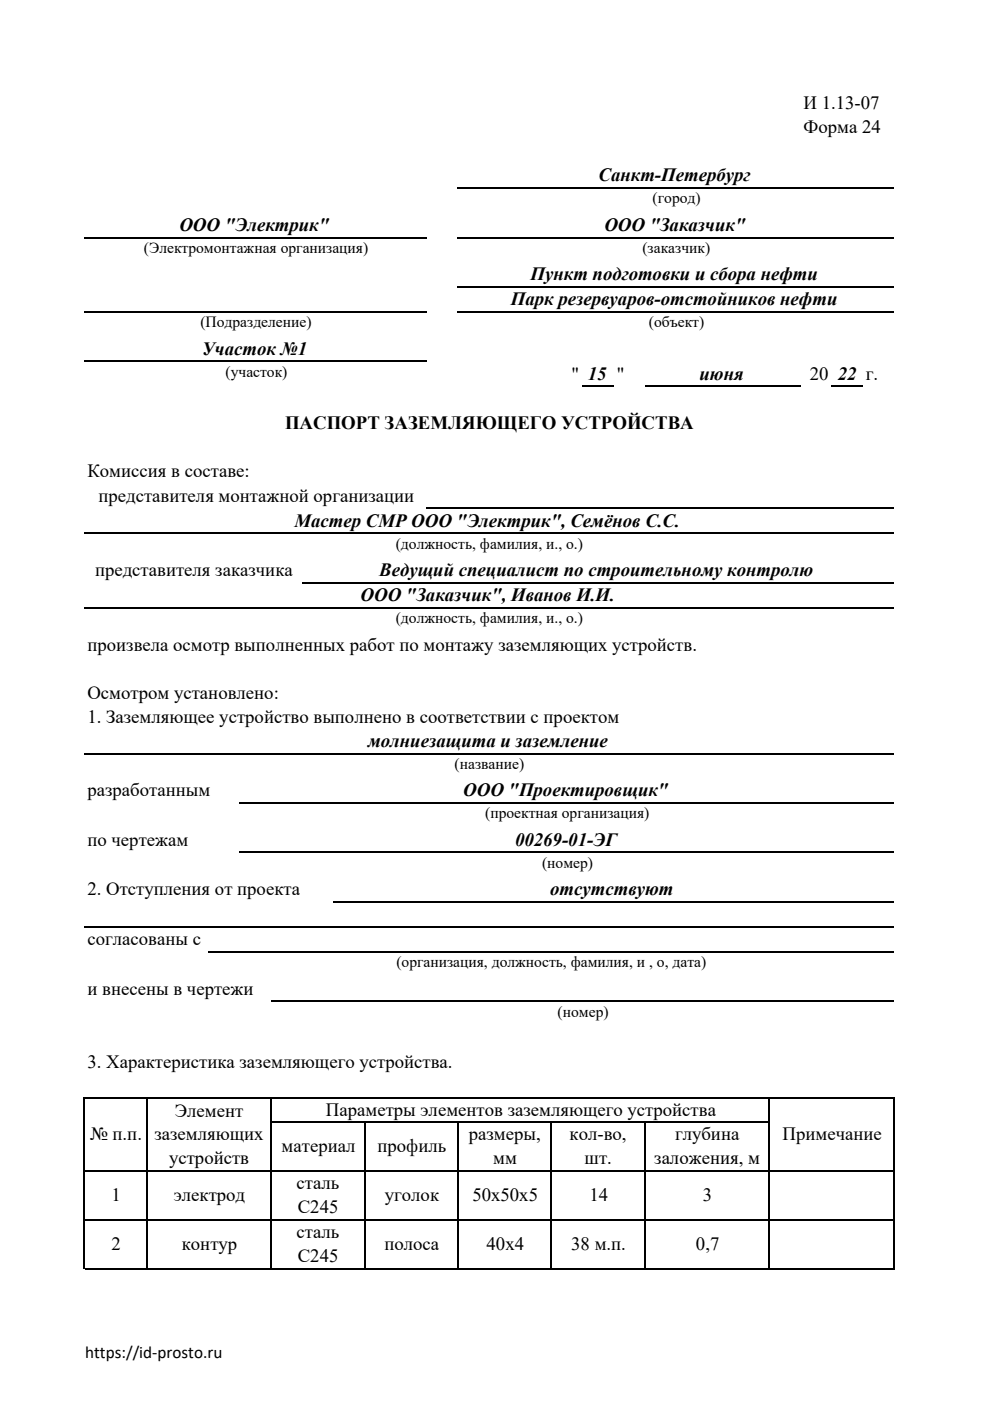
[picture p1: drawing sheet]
<svg xmlns="http://www.w3.org/2000/svg" width="210mm" height="297mm" viewBox="0 0 210 297" stroke-linecap="round" stroke-linejoin="round" font-family="sans-serif">
<defs><g id="words">
<g font-size="4">
<text x="170.4" y="23.1">И 1.13-07</text>
<text x="170.4" y="28.2">Форма 24</text>
<text x="127" y="38.5">Санкт-Петербург</text>
<text x="38.1" y="48.9">ООО &quot;Электрик&quot;</text>
<text x="128.2" y="48.9">ООО &quot;Заказчик&quot;</text>
<text x="112.5" y="59.4">Пункт подготовки и сбора нефти</text>
<text x="108.4" y="64.7">Парк резервуаров-отстойников нефти</text>
<text x="42.8" y="75.2">Участок №1</text>
<text x="121.2" y="80.5">&quot; 15 &quot;</text>
<text x="148.4" y="80.5">июня</text>
<text x="171.7" y="80.5">20</text>
<text x="177.7" y="80.5">22 г.</text>
<text x="60.5" y="91">ПАСПОРТ ЗАЗЕМЛЯЮЩЕГО УСТРОЙСТВА</text>
<text x="18.5" y="101.2">Комиссия в составе:</text>
<text x="20.9" y="106.3">представителя монтажной организации</text>
<text x="62.5" y="111.7">МастерСМР ООО &quot;Электрик&quot;, Семёнов С.С.</text>
<text x="20.2" y="122.1">представителя заказчика</text>
<text x="80.4" y="122.1">Ведущий специалист по строительномуконтролю</text>
<text x="76.5" y="127.5">ООО &quot;Заказчик&quot;, Иванов И.И.</text>
<text x="18.5" y="137.9">произвела осмотр выполненных работ по монтажу заземляющих устройств.</text>
<text x="18.5" y="148.2">Осмотром установлено:</text>
<text x="18.5" y="153.3">1. Заземляющее устройство выполнено в соответствии с проектом</text>
<text x="78.1" y="158.4">молниезащита и заземление</text>
<text x="18.5" y="168.9">разработанным</text>
<text x="98.3" y="168.9">ООО &quot;Проектировщик&quot;</text>
<text x="18.5" y="179.3">по чертежам</text>
<text x="109.3" y="179.3">00269-01-ЭГ</text>
<text x="18.5" y="189.8">2. Отступления от проекта</text>
<text x="116.7" y="189.8">отсутствуют</text>
<text x="18.5" y="200.4">согласованы с</text>
<text x="18.5" y="210.9">и внесены в чертежи</text>
<text x="18.5" y="226.5">3. Характеристика заземляющего устройства.</text>
<text x="37.1" y="236.7">Элемент</text>
<text x="69.1" y="236.6">Параметры элементов заземляющего устройства</text>
<text x="19.1" y="241.7">№ п.п.</text>
<text x="32.8" y="241.7">заземляющих</text>
<text x="59.7" y="244.3">материал</text>
<text x="80.1" y="244.3">профиль</text>
<text x="99.4" y="241.8">размеры,</text>
<text x="120.8" y="241.8">кол-во,</text>
<text x="143.2" y="241.8">глубина</text>
<text x="166" y="241.7">Примечание</text>
<text x="35.9" y="246.7">устройств</text>
<text x="104.6" y="246.8">мм</text>
<text x="124" y="246.8">шт.</text>
<text x="138.8" y="246.8">заложения, м</text>
<text x="23.6" y="254.6">1</text>
<text x="36.9" y="254.6">электрод</text>
<text x="62.9" y="252.1">сталь</text>
<text x="63.2" y="257.1">С245</text>
<text x="81.6" y="254.6">уголок</text>
<text x="100.2" y="254.6">50х50х5</text>
<text x="125" y="254.6">14</text>
<text x="149.1" y="254.6">3</text>
<text x="62.9" y="262.5">сталь</text>
<text x="23.6" y="265">2</text>
<text x="38.6" y="265">контур</text>
<text x="63.2" y="267.5">С245</text>
<text x="81.5" y="265">полоса</text>
<text x="103.2" y="265">40х4</text>
<text x="121.2" y="265">38 м.п.</text>
<text x="147.6" y="265">0,7</text>
</g>
<text font-size="3.6" x="18.1" y="287.9">https://id‐prosto.ru</text>
<g font-size="3.3">
<text x="138.4" y="43.1">(город)</text>
<text x="30.5" y="53.6">(Электромонтажная организация)</text>
<text x="136.3" y="53.6">(заказчик)</text>
<text x="42.5" y="69.4">(Подразделение)</text>
<text x="137.6" y="69.4">(объект)</text>
<text x="47.8" y="79.8">(участок)</text>
<text x="83.9" y="116.3">(должность, фамилия, и., о.)</text>
<text x="83.9" y="132.1">(должность, фамилия, и., о.)</text>
<text x="96.4" y="163.1">(название)</text>
<text x="102.9" y="173.5">(проектная организация)</text>
<text x="115" y="184">(номер)</text>
<text x="84.1" y="205.1">(организация, должность, фамилия, и , о, дата)</text>
<text x="118.3" y="215.6">(номер)</text>
</g>
</g></defs>
<g fill="none" stroke="#000" stroke-width=".3">
<path d="M97.1 39.9h92.5M17.9 50.4h72.7M97.1 50.4h92.5M17.9 66.1h72.7M17.9 76.6h72.7M97.1 66.1h92.5M97.1 60.8h92.5M123.5 81.9h6.7M136.7 81.9h33.1M176.4 81.9h6.6M17.9 113.1h171.7M90.5 107.8h99.1"/>
<path d="M17.9 128.9h171.7M64.1 123.5h125.5M17.9 159.8h171.7M50.9 170.3h138.7M17.9 196.5h171.7M50.9 180.7h138.7M70.7 191.2h118.9M44.3 201.9h145.3M57.5 212.3h132.1M17.9 232.7v36.4M18 232.8h171.7M31.1 233v36.1"/>
<path d="M57.5 233v36.1M57.7 237.9h105.6M77.3 238.1v31M97.1 238.1v31M116.9 238.1v31M136.8 238.1v31M163.2 233v36.1M189.6 233v36.1M18 248.2h171.7M18 258.6h171.7M18 269h171.7"/>
</g>
<use href="#words"/>
</svg>
